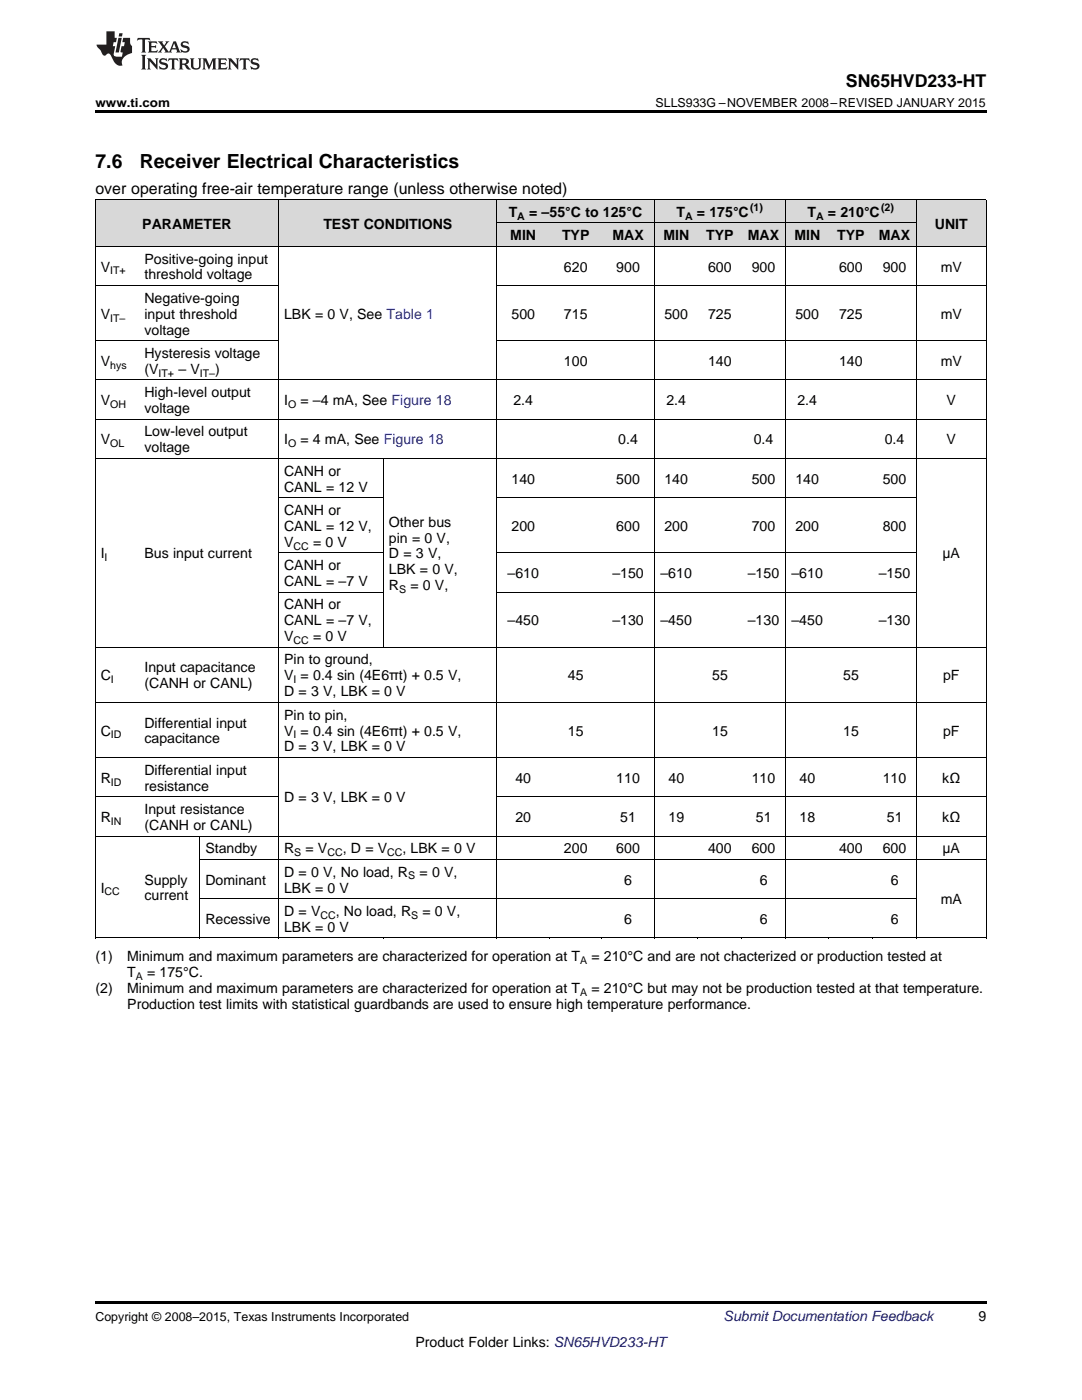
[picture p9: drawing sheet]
<svg xmlns="http://www.w3.org/2000/svg" width="216mm" height="279mm" viewBox="0 0 216 279" stroke-linecap="round" stroke-linejoin="round" font-family="sans-serif">
<defs><g id="words">
<g font-size="3.9">
<text x="19" y="33.5">7.6</text>
<text x="27.9" y="33.5">Receiver Electrical Characteristics</text>
</g>
<text font-size="3.5" x="168.8" y="17.3">SN65HVD233-HT</text>
<text font-size="3.2" x="19" y="38.6">over operating free-air temperature range (unless otherwise noted)</text>
<g font-size="2.8">
<text x="28.4" y="45.6">PARAMETER</text>
<text x="64.5" y="45.6">TEST CONDITIONS</text>
<text x="101.5" y="43.3">T</text>
<text x="101.8" y="47.9">MIN</text>
<text x="105.6" y="43.3">= –55°C to</text>
<text x="112.1" y="47.9">TYP</text>
<text x="120.3" y="43.3">125°C</text>
<text x="122.2" y="47.9">MAX</text>
<text x="132.4" y="47.9">MIN</text>
<text x="135" y="43.3">T</text>
<text x="139.1" y="43.3">= 175°C</text>
<text x="140.9" y="47.9">TYP</text>
<text x="149.2" y="47.9">MAX</text>
<text x="158.5" y="47.9">MIN</text>
<text x="161.1" y="43.3">T</text>
<text x="165.2" y="43.3">= 210°C</text>
<text x="167" y="47.9">TYP</text>
<text x="175.4" y="47.9">MAX</text>
<text x="186.5" y="45.6">UNIT</text>
<text x="28.8" y="52.6">Positive-going input</text>
<text x="20.1" y="54.2">V</text>
<text x="28.8" y="55.8">threshold voltage</text>
<text x="112.5" y="54.2">620</text>
<text x="123" y="54.2">900</text>
<text x="141.3" y="54.2">600</text>
<text x="150" y="54.2">900</text>
<text x="167.4" y="54.2">600</text>
<text x="176.1" y="54.2">900</text>
<text x="187.7" y="54.2">mV</text>
<text x="20.1" y="63.6">V</text>
<text x="28.8" y="60.4">Negative-going</text>
<text x="28.8" y="63.6">input threshold</text>
<text x="56.7" y="63.6">LBK = 0 V, See Table 1</text>
<text x="102.1" y="63.6">500</text>
<text x="112.5" y="63.6">715</text>
<text x="132.6" y="63.6">500</text>
<text x="141.3" y="63.6">725</text>
<text x="158.7" y="63.6">500</text>
<text x="167.4" y="63.6">725</text>
<text x="187.7" y="63.6">mV</text>
<text x="28.8" y="66.8">voltage</text>
<text x="28.8" y="71.4">Hysteresis voltage</text>
<text x="20.1" y="73">V</text>
<text x="28.8" y="74.6">(V</text>
<text x="35.6" y="74.6">– V</text>
<text x="42.9" y="74.6">)</text>
<text x="112.5" y="73">100</text>
<text x="141.3" y="73">140</text>
<text x="167.4" y="73">140</text>
<text x="187.7" y="73">mV</text>
<text x="20.1" y="80.9">V</text>
<text x="28.8" y="79.3">High-level output</text>
<text x="28.8" y="82.4">voltage</text>
<text x="56.7" y="80.9">I</text>
<text x="59.9" y="80.9">= –4 mA, See Figure 18</text>
<text x="102.4" y="80.9">2.4</text>
<text x="133" y="80.9">2.4</text>
<text x="159.1" y="80.9">2.4</text>
<text x="188.9" y="80.9">V</text>
<text x="20.1" y="88.7">V</text>
<text x="28.8" y="87.1">Low-level output</text>
<text x="56.7" y="88.7">I</text>
<text x="59.9" y="88.7">= 4 mA, See Figure 18</text>
<text x="123.4" y="88.7">0.4</text>
<text x="150.4" y="88.7">0.4</text>
<text x="176.5" y="88.7">0.4</text>
<text x="188.9" y="88.7">V</text>
<text x="28.8" y="90.3">voltage</text>
<text x="56.7" y="94.9">CANH or</text>
<text x="56.7" y="98.1">CANL = 12 V</text>
<text x="102.1" y="96.5">140</text>
<text x="123" y="96.5">500</text>
<text x="132.6" y="96.5">140</text>
<text x="150" y="96.5">500</text>
<text x="158.7" y="96.5">140</text>
<text x="176.1" y="96.5">500</text>
<text x="56.7" y="102.8">CANH or</text>
<text x="56.7" y="105.9">CANL = 12 V,</text>
<text x="77.6" y="105.1">Other bus</text>
<text x="102.1" y="105.9">200</text>
<text x="123" y="105.9">600</text>
<text x="132.6" y="105.9">200</text>
<text x="150" y="105.9">700</text>
<text x="158.7" y="105.9">200</text>
<text x="176.1" y="105.9">800</text>
<text x="20.1" y="111.4">I</text>
<text x="28.8" y="111.4">Bus input current</text>
<text x="56.7" y="109.1">V</text>
<text x="56.7" y="113.8">CANH or</text>
<text x="62.5" y="109.1">= 0 V</text>
<text x="77.6" y="108.3">pin = 0 V,</text>
<text x="77.6" y="111.4">D = 3 V,</text>
<text x="188.1" y="111.4">μA</text>
<text x="56.7" y="116.9">CANL = –7 V</text>
<text x="77.6" y="114.6">LBK = 0 V,</text>
<text x="77.6" y="117.8">R</text>
<text x="81.9" y="117.8">= 0 V,</text>
<text x="101.3" y="115.4">–610</text>
<text x="122.2" y="115.4">–150</text>
<text x="131.8" y="115.4">–610</text>
<text x="149.2" y="115.4">–150</text>
<text x="157.9" y="115.4">–610</text>
<text x="175.4" y="115.4">–150</text>
<text x="56.7" y="121.6">CANH or</text>
<text x="56.7" y="124.8">CANL = –7 V,</text>
<text x="101.3" y="124.8">–450</text>
<text x="122.2" y="124.8">–130</text>
<text x="131.8" y="124.8">–450</text>
<text x="149.2" y="124.8">–130</text>
<text x="157.9" y="124.8">–450</text>
<text x="175.4" y="124.8">–130</text>
<text x="56.7" y="128">V</text>
<text x="62.5" y="128">= 0 V</text>
<text x="20.1" y="135.8">C</text>
<text x="28.8" y="134.2">Input capacitance</text>
<text x="28.8" y="137.4">(CANH or CANL)</text>
<text x="56.7" y="132.6">Pin to ground,</text>
<text x="56.7" y="135.8">V = 0.4 sin (4E6πt) + 0.5 V,</text>
<text x="113.3" y="135.8">45</text>
<text x="142.1" y="135.8">55</text>
<text x="168.2" y="135.8">55</text>
<text x="188.2" y="135.8">pF</text>
<text x="56.7" y="139">D = 3 V, LBK = 0 V</text>
<text x="56.7" y="143.6">Pin to pin,</text>
<text x="20.1" y="146.8">C</text>
<text x="28.8" y="145.2">Differential input</text>
<text x="28.8" y="148.4">capacitance</text>
<text x="56.7" y="146.8">V = 0.4 sin (4E6πt) + 0.5 V,</text>
<text x="56.7" y="150">D = 3 V, LBK = 0 V</text>
<text x="113.3" y="146.8">15</text>
<text x="142.1" y="146.8">15</text>
<text x="168.2" y="146.8">15</text>
<text x="188.2" y="146.8">pF</text>
<text x="28.8" y="154.6">Differential input</text>
<text x="20.1" y="156.2">R</text>
<text x="28.8" y="157.8">resistance</text>
<text x="56.7" y="160.1">D = 3 V, LBK = 0 V</text>
<text x="102.8" y="156.2">40</text>
<text x="123" y="156.2">110</text>
<text x="133.4" y="156.2">40</text>
<text x="150" y="156.2">110</text>
<text x="159.5" y="156.2">40</text>
<text x="176.1" y="156.2">110</text>
<text x="188" y="156.2">kΩ</text>
<text x="20.1" y="164">R</text>
<text x="28.8" y="162.5">Input resistance</text>
<text x="28.8" y="165.6">(CANH or CANL)</text>
<text x="102.8" y="164">20</text>
<text x="123.8" y="164">51</text>
<text x="133.4" y="164">19</text>
<text x="150.8" y="164">51</text>
<text x="159.5" y="164">18</text>
<text x="177" y="164">51</text>
<text x="188" y="164">kΩ</text>
<text x="41" y="170.3">Standby</text>
<text x="56.7" y="170.3">R</text>
<text x="61" y="170.3">= V</text>
<text x="68.4" y="170.3">, D = V</text>
<text x="80.3" y="170.3">, LBK = 0 V</text>
<text x="112.5" y="170.3">200</text>
<text x="123" y="170.3">600</text>
<text x="141.3" y="170.3">400</text>
<text x="150" y="170.3">600</text>
<text x="167.4" y="170.3">400</text>
<text x="176.1" y="170.3">600</text>
<text x="188.1" y="170.3">μA</text>
<text x="20.1" y="178.1">I</text>
<text x="28.8" y="176.5">Supply</text>
<text x="28.8" y="179.7">current</text>
<text x="41" y="176.5">Dominant</text>
<text x="56.7" y="174.9">D = 0 V, No load, R</text>
<text x="56.7" y="178.1">LBK = 0 V</text>
<text x="83.7" y="174.9">= 0 V,</text>
<text x="124.5" y="176.5">6</text>
<text x="151.6" y="176.5">6</text>
<text x="177.7" y="176.5">6</text>
<text x="41" y="184.4">Recessive</text>
<text x="56.7" y="182.8">D = V</text>
<text x="56.7" y="185.9">LBK = 0 V</text>
<text x="67" y="182.8">, No load, R</text>
<text x="84.3" y="182.8">= 0 V,</text>
<text x="124.5" y="184.4">6</text>
<text x="151.6" y="184.4">6</text>
<text x="177.7" y="184.4">6</text>
<text x="187.7" y="180.4">mA</text>
<text x="19" y="191.8">(1)</text>
<text x="25.4" y="191.8">Minimum and maximum parameters are characterized for operation at T</text>
<text x="118" y="191.8">= 210°C and are not chacterized or production tested at</text>
<text x="25.4" y="195">T</text>
<text x="29.4" y="195">= 175°C.</text>
<text x="19" y="198.2">(2)</text>
<text x="25.4" y="198.2">Minimum and maximum parameters are characterized for operation at T</text>
<text x="25.4" y="201.3">Production test limits with statistical guardbands are used to ensure high temperature performance.</text>
<text x="118" y="198.2">= 210°C but may not be production tested at that temperature.</text>
<text x="195.3" y="263.6">9</text>
<text x="82.9" y="268.9">Product Folder Links: SN65HVD233-HT</text>
</g>
<text font-size="2.8" fill="#0000c8" x="144.4" y="263.6">Submit Documentation Feedback</text>
<g font-size="2.5">
<text x="19" y="21.4">www.ti.com</text>
<text x="130.8" y="21.4">SLLS933G –NOVEMBER 2008–REVISED JANUARY 2015</text>
<text x="19" y="263.6">Copyright © 2008–2015, Texas Instruments Incorporated</text>
</g>
<g font-size="2.1">
<text x="103.2" y="43.9">A</text>
<text x="136.7" y="43.9">A</text>
<text x="149.7" y="42.2">(1)</text>
<text x="162.8" y="43.9">A</text>
<text x="175.8" y="42.2">(2)</text>
<text x="22" y="54.8">IT+</text>
<text x="22" y="64.2">IT–</text>
<text x="22" y="73.6">hys</text>
<text x="31.6" y="75.2">IT+</text>
<text x="39.9" y="75.2">IT–</text>
<text x="22" y="81.4">OH</text>
<text x="57.5" y="81.4">O</text>
<text x="22" y="89.3">OL</text>
<text x="57.5" y="89.3">O</text>
<text x="20.9" y="112">I</text>
<text x="58.6" y="109.7">CC</text>
<text x="79.6" y="118.4">S</text>
<text x="58.6" y="128.5">CC</text>
<text x="22.1" y="136.3">I</text>
<text x="58.6" y="136.3">I</text>
<text x="22.1" y="147.4">ID</text>
<text x="58.6" y="147.4">I</text>
<text x="22.1" y="156.8">ID</text>
<text x="22.1" y="164.6">IN</text>
<text x="58.7" y="170.9">S</text>
<text x="65.3" y="170.9">CC</text>
<text x="77.3" y="170.9">CC</text>
<text x="20.9" y="178.7">CC</text>
<text x="81.5" y="175.5">S</text>
<text x="63.9" y="183.3">CC</text>
<text x="82" y="183.3">S</text>
<text x="27.1" y="195.5">A</text>
<text x="115.7" y="192.4">A</text>
<text x="115.7" y="198.7">A</text>
</g>
</g></defs>
<g fill="#d8d8d8">
<path d="M19 39.9h8.8v9.3h-8.8z"/>
<path d="M27.8 39.9h12.1v9.3h-12.1z"/>
<path d="M39.9 39.9h15.7v9.3h-15.7z"/>
<path d="M55.6 39.9h21v9.3h-21z"/>
<path d="M76.6 39.9h22.6v9.3h-22.6z"/>
<path d="M99.2 44.6h10.5v4.6h-10.5z"/>
<path d="M109.7 44.6h10.4v4.6h-10.4z"/>
<path d="M120.1 44.6h10.5v4.6h-10.5z"/>
<path d="M130.6 44.6h8.7v4.6h-8.7z"/>
<path d="M139.3 44.6h8.7v4.6h-8.7z"/>
<path d="M148 44.6h8.7v4.6h-8.7z"/>
<path d="M156.7 44.6h8.8v4.6h-8.8z"/>
<path d="M165.5 44.6h8.7v4.6h-8.7z"/>
<path d="M174.2 44.6h8.7v4.6h-8.7z"/>
<path d="M182.9 39.9h13.9v9.3h-13.9z"/>
<path d="M99.2 39.9h10.5v4.7h-10.5z"/>
<path d="M109.7 39.9h10.4v4.7h-10.4z"/>
<path d="M120.1 39.9h10.5v4.7h-10.5z"/>
<path d="M130.6 39.9h8.7v4.7h-8.7z"/>
<path d="M139.3 39.9h8.7v4.7h-8.7z"/>
<path d="M148 39.9h8.7v4.7h-8.7z"/>
<path d="M156.7 39.9h8.8v4.7h-8.8z"/>
<path d="M165.5 39.9h8.7v4.7h-8.7z"/>
<path d="M174.2 39.9h8.7v4.7h-8.7z"/>
</g>
<g fill="#000">
<path d="M19 22h177.8v.5h-177.8zM19 187.2h.2zM39.8 187.2h.1zM55.5 187.2h.1zM76.4 187.2h.2zM99.1 187.2h.1zM109.6 187.2h.1zM120 187.2h.1zM130.5 187.2h.1zM139.2 187.2h.1zM147.9 187.2h.1zM156.6 187.2h.1z"/>
<path d="M165.3 187.2h.2zM174.1 187.2h.1zM182.8 187.2h.1zM196.7 187.2h.1zM19 259.7h177.8v.5h-177.8z"/>
</g>
<g fill="none" stroke="#000" stroke-width=".2">
<path d="M19 39.8h177.8M19.1 39.9v147.3M55.6 39.9v147.3M99.1 39.9v147.3M130.5 39.9v147.3M156.7 39.9v147.3M182.8 39.9v147.3M196.8 39.9v147.3M19 57h36.6M19 49.2h177.8M99.2 57h97.6M99.2 44.5h83.7"/>
<path d="M19 75.8h177.8M19 68h36.6M99.2 68h97.6M19 91.5h177.8M19 83.7h177.8M55.6 99.3h20.9M76.5 91.5v37.7M99.2 99.3h83.7M55.6 118.2h20.9M55.6 110.3h20.9M99.2 118.2h83.7M99.2 110.3h83.7"/>
<path d="M19 129.2h177.8M19 159h36.6M19 151.2h177.8M19 140.2h177.8M99.2 159h97.6M19 166.8h177.8M39.9 166.9v20.3M39.9 179.3h143M39.9 171.5h156.9M19 187.2h177.8"/>
</g>
<g fill="#231f20">
<path d="M27.5 7.6l-.1 .5 .4-.2h.6v.1v2.1l-.2 .4h1l-.3-.4v-2.1l.1-.1h.5l.5 .2-.2-.5zM29.5 8.3l.2 .3v1.5l-.2 .4h1.8l.2-.6a1.04 1.04 0 0 1-1.3 .2v-.7h.6l.3 .2v-.6l-.3 .2h-.6v-.6l.8-.1 .4 .3-.2-.5zM31.5 8.3l.9 1.1-.9 1.1h.8l-.2-.2 .5-.7 .4 .7-.2 .2h1.5l-.1-.2 .1-.4h.9l.1 .4-.2 .2h1l-.3-.3-.7-1.9h-.5l-.9 2-.8-1 .9-1h-.8l.1 .3-.3 .5-.4-.6 .2-.2zM34.7 8.6l.4 1h-.7zM36.3 8.4a.63 .63 0 0 0-.2 .7 .63 .63 0 0 0 .6 .4l.6 .2 .1 .2a.75 .75 0 0 1-.7 .4 .75 .75 0 0 1-.6-.5l.1 .7 .1-.1a1.11 1.11 0 0 0 1.5-.6 1.13 1.13 0 0 0-1.2-.8l-.1-.4a1.04 1.04 0 0 1 1.2 .2l-.2-.5-.1 .1-.5-.2zM28.2 10.9l.2 .4v2.2l-.2 .4h1l-.3-.4v-2.2l.3-.4zM29.3 11.6l.3 .4v1.5l-.3 .4h.8l-.2-.4v-1.3l1.5 1.7v-1.9l.2-.4h-.7l.2 .4v.9l-1.1-1.3zM32 11.8a.62 .62 0 0 0-.2 .7 .62 .62 0 0 0 .6 .4l.6 .1 .1 .3a.76 .76 0 0 1-.7 .3 .76 .76 0 0 1-.6-.4l.1 .7 .1-.1a1.11 1.11 0 0 0 1.5-.6 1.13 1.13 0 0 0-1.2-.8l-.1-.4a1.04 1.04 0 0 1 1.2 .2l-.2-.6-.1 .1-.5-.1zM33.7 11.6l-.2 .6a.61 .61 0 0 1 .8-.3v1.6l-.2 .4h.9l-.2-.4v-1.6a.63 .63 0 0 1 .8 .3l-.2-.6zM35.6 11.6l.3 .4v1.5l-.3 .4h1l-.2-.2v-.8l.5 .2a.76 .76 0 0 0 1.2 .7l-1-1a.58 .58 0 0 0 .6-.5 .58 .58 0 0 0-.5-.6zM36.4 11.9h.1a.45 .45 0 0 1 .5 .1 .45 .45 0 0 1 .1 .5l-.7 .2zM37.9 11.6l.2 .2a2.17 2.17 0 0 0 .3 1.9 .99 .99 0 0 0 1.6-.6v-1.1l.2-.4h-.7l.2 .2a1.92 1.92 0 0 1-.2 1.8 .6 .6 0 0 1-.9-.5v-1.1l.2-.4zM40.4 11.6l.2 .4v1.5l-.2 .4h.7l-.2-.4v-1.4l.8 1.8 .8-1.8v1.4l-.2 .4h.9l-.2-.4v-1.5l.2-.4h-.8l-.6 1.5-.6-1.5zM43.4 11.6l.2 .4v1.5l-.2 .4h1.8l.2-.6a1.04 1.04 0 0 1-1.3 .1v-.6h.5l.4 .2v-.6l-.4 .2h-.5v-.7h.8l.3 .3-.1-.6zM45.5 11.6l.2 .4v1.5l-.2 .4h.7l-.2-.4v-1.3l1.5 1.7v-1.9l.2-.4h-.7l.2 .4v.9l-1.1-1.3zM47.9 11.6l-.1 .6a.61 .61 0 0 1 .8-.3v1.6l-.3 .4h1l-.3-.4 .1-1.6a.63 .63 0 0 1 .7 .3l-.1-.6zM50.2 11.8a.62 .62 0 0 0-.2 .7 .62 .62 0 0 0 .6 .4l.6 .1 .2 .3a.76 .76 0 0 1-.8 .3 .76 .76 0 0 1-.6-.4l.1 .7 .2-.1a1.11 1.11 0 0 0 1.5-.6 1.13 1.13 0 0 0-1.3-.8l-.1-.4a1.04 1.04 0 0 1 1.2 .2l-.1-.6-.2 .1-.5-.1z"/>
<path d="M21.2 6.3v2.6h-1.9l.1 .4 .7 .9a.91 .91 0 0 0 1 .8 .56 .56 0 0 1 .5-.3 .56 .56 0 0 1 .5 .3l.4 .8a1.53 1.53 0 0 0 1.9 1.2 1.54 1.54 0 0 1 1-2.1l.9-.3v-1.4a1.52 1.52 0 0 1-.3-1.6h-1.4l-.2 .8h.5l-.2 .8h-.4l-.2 1v.2l.4 .1-.2 .8a1.93 1.93 0 0 1-1.6-.3l.3-1.8h-.5l.2-.8h.4l.2-.8h-.4v-1.3zM23.6 7.6l-.6 2.9h.7l.6-2.9zM23.8 6.6l-.1 .7h.6l.2-.7z"/>
</g>
<use href="#words"/>
</svg>
